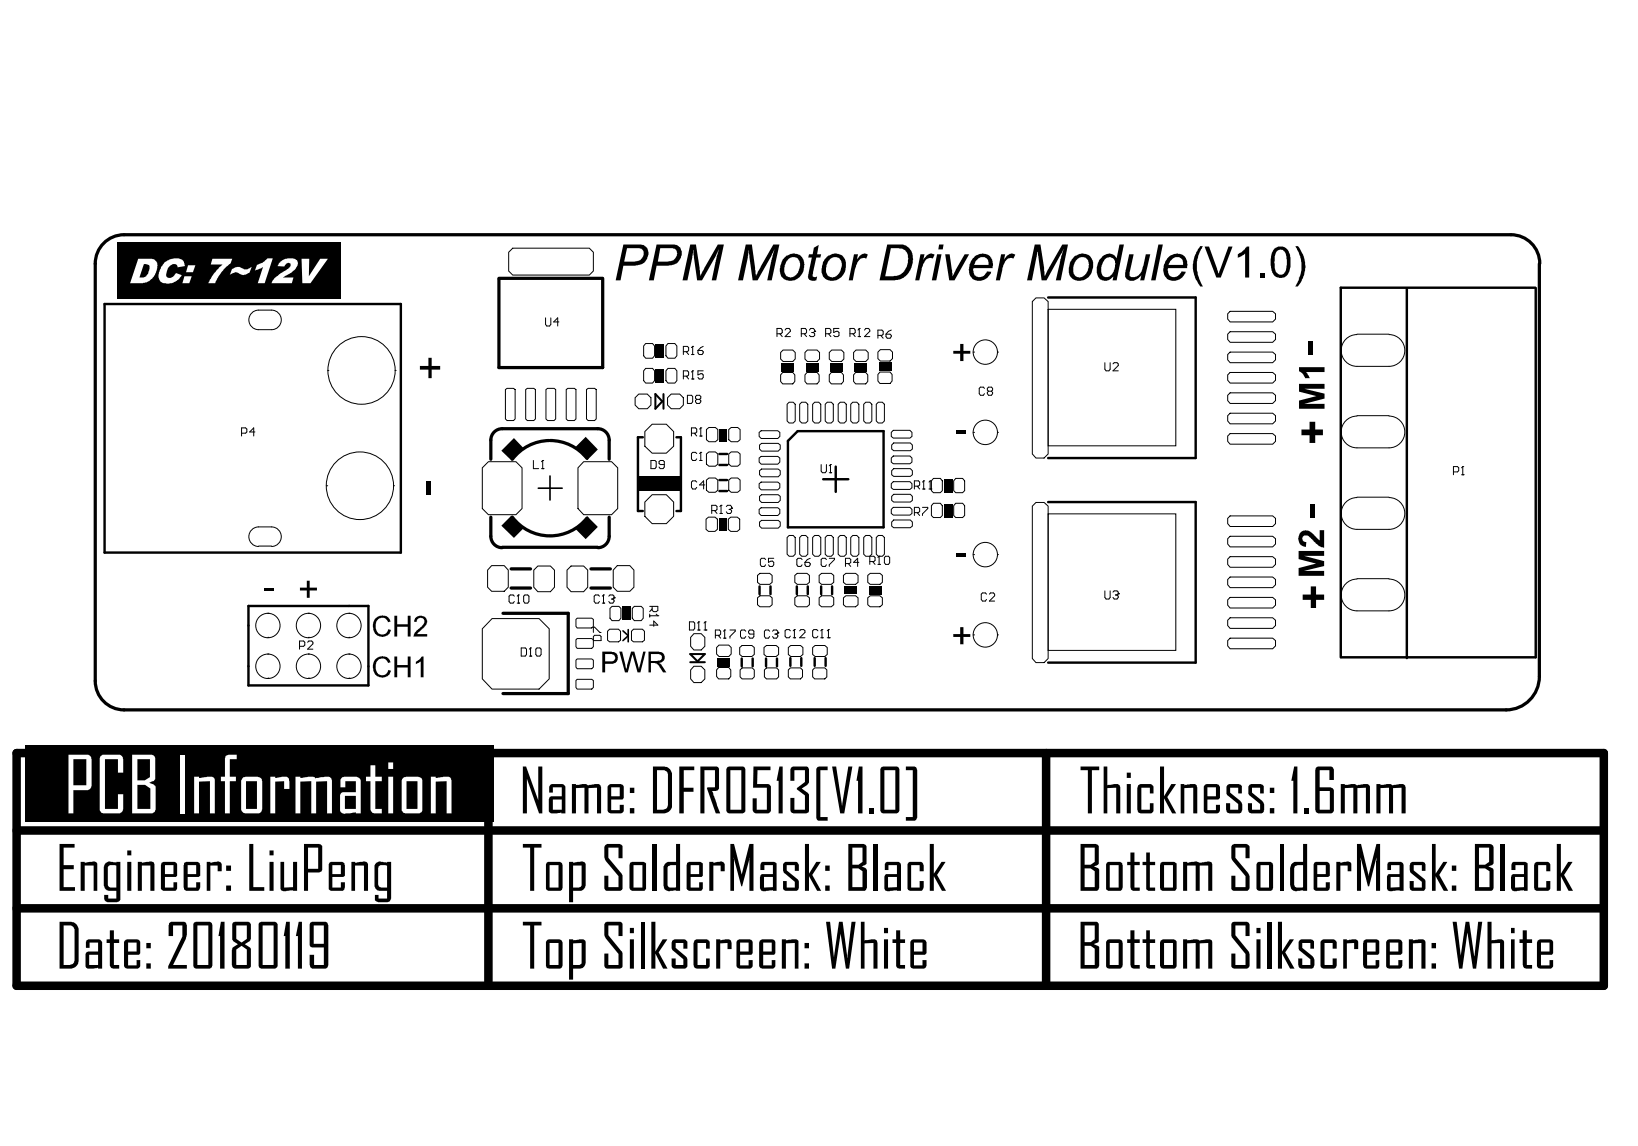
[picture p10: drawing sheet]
<svg xmlns="http://www.w3.org/2000/svg" width="289mm" height="202mm" viewBox="0 0 289 202" stroke-linecap="round" stroke-linejoin="round" font-family="sans-serif">
<path d="M2.9 132.8h280v41.1h-280zM86.1 132.8v41.1M184.5 132.8v41.1M2.9 146.5h280M2.9 160.2h280" fill="none" stroke="#000" stroke-width="1.5"/>
<g fill="#000">
<path d="M119.8 135.2h2.7v.7h-1.9v3h1.7v.8h-1.7v3.8h-.8zM146.8 135.2h.7l1.1 7.1 1-7.1h.7l-1.4 8.3h-.7zM190.6 135.2h3.3v.7h-1.3v7.6h-.7v-7.6h-1.3zM10.5 148.9h2.7v.6h-2v3.1h1.8v.7h-1.8v3.2h2v.6h-2.7zM14.2 152h.7v.2h.3l1.2-.2a.62 .62 0 0 1 .8 .6v4.5h-.7v-4.4h-1.6v4.4h-.7zM24.3 152h.7v.2l1.2-.2a.64 .64 0 0 1 .7 0 .64 .64 0 0 1 .3 .6v4.5h-.7v-4.4h-1.5v4.4h-.7zM36.5 152h.6v.2l1.1-.2a.61 .61 0 0 1 .6 0 .61 .61 0 0 1 .3 .6v1.1h-.7v-1h-1.3v4.4h-.6zM44 148.9h.7v7.6h1.9v.6h-2.6zM49.5 152h.6v4.6l1.6-.1v-4.5h.7v5.1h-.7v-.1l-1.2 .2a.7 .7 0 0 1-1-.6zM62 152h.6v.2l1.3-.2a.64 .64 0 0 1 .7 0 .64 .64 0 0 1 .3 .6v4.5h-.7v-4.4h-1.6v4.4h-.6zM92.2 148.9h3.3v.6h-1.3v7.6h-.7v-7.6h-1.3zM92.2 135.2h.6l2.1 6v-6h.8v8.3h-.6l-2.2-6.1v6.1h-.7z"/>
<path d="M100.9 138.3h.7v.2l1.8-.2a.5 .5 0 0 0 .7 .1l1.1-.1a.64 .64 0 0 1 .8 .6v4.6h-.7v-4.6l-1.5 .1v4.5h-.7v-4.6l-1.5 .1v4.5h-.7zM106.8 149l.3-.1h2.2l.5 .3v2.2h-.7v-1.9h-1.8v1.8l2.5 3.1v2.4l-.3 .3h-2.4a.5 .5 0 0 1-.5-.5v-2.1h.7v2h1.8v-2l-2.4-3-.1-2.1zM115.2 148.9h.7v8.2h-.7zM123.5 135.2h3l.3 .2v3.5a.93 .93 0 0 1-1.2 .6l1.4 4h-.7l-1.6-4.5 .1-.1h1.3v-3h-1.8v7.6h-.8zM125.1 152h.7v.2l1.1-.2a.61 .61 0 0 1 .6 0 .61 .61 0 0 1 .3 .6v1.1h-.7v-1h-1.3v4.4h-.7zM128.8 148.9h.7l1.3 5.6 1.4-5.6h.7v8.2h-.7l.1-5.9-1.4 5.1h-.1l-1.4-5.1 .1 5.9h-.7zM132.9 135.2h3v.7h-2.3l-.1 2.4h2l.5 .4v4.3l-.5 .5h-2.2l-.4-.2-.1-.3v-2.2h.7v2h1.8v-3.9h-2.5zM137.5 135.2h.6v8.3h-.8v-5.8h-.3zM138.4 152.1l1.9-.1a.61 .61 0 0 1 .6 .6v1h-.7v-1h-1.4v.9l2 1.8 .1 1.3a.52 .52 0 0 1-.6 .5h-1.6a.51 .51 0 0 1-.6-.5v-1.2h.7v1.2h1.4v-1.1l-2-1.7-.1-1.3zM139.7 135.3l2.6-.1 .4 .4v2.4l-.3 .4-1 .7 1.1 .7 .2 .4v2.9l-.4 .4h-2.4l-.3-.2-.2-.3v-2.3h.7v2.1h1.9v-2.5l-1.4-1.1v-.2l1.4-1.1v-2h-1.9v1.8h-.7v-2zM142 148.9h.7v5.2l1.3-2.1h.8l-1.5 2.3 1.5 2.8h-.7l-1.4-2.6v2.6h-.7zM144.2 135.3l1.8-.1v.7h-1.3v8.2h1.3v.7h-1.7l-.3-.5v-8.7z"/>
<path d="M151.5 135.2h.6v8.3h-.8v-5.8h-.2zM153.4 142.5h.7v1h-.7zM154.1 148.9h.8v8.2h-.8zM159.8 135.2h1.6l.2 .2 .2 .4v8.5l-.4 .5h-1.6v-.7h1.2v-8.2h-1.2zM160.3 152.1l2-.1a.61 .61 0 0 1 .6 .6v1.1h-.7v-1.1h-1.5v4h1.5v-1.2h.7v1.2a.61 .61 0 0 1-.6 .5h-1.7a.51 .51 0 0 1-.5-.5v-4.1zM164 148.9h.7v5.2l1.4-2.1h.7l-1.5 2.3 1.6 2.8h-.8l-1.4-2.6v2.6h-.7zM194.7 135.2h.6v3.3l.9-.1a.99 .99 0 0 1 1.4 .5v4.6h-.7v-4.6l-1.6 .1v4.5h-.6zM199.4 150.4h.7v1.6h.9v.6h-.9v4h.9v.5h-1a.61 .61 0 0 1-.6-.5v-4h-.6v-.6h.6zM200.8 138.5l.4-.2h1.8a.58 .58 0 0 1 .5 .6v1.1h-.7v-1.1h-1.5v3.9h1.5v-1.1h.7v1.1a.57 .57 0 0 1-.6 .7h-1.6a.61 .61 0 0 1-.7-.7v-3.9zM202.2 150.4h.6v1.6h1v.6h-1v4h1v.5h-1a.51 .51 0 0 1-.6-.5v-4h-.7v-.6h.7zM204.6 135.2h.7v5.3l1.3-2.2h.8l-1.5 2.3 1.6 2.9h-.7l-1.5-2.7v2.7h-.7zM208.3 138.3h.6v.2l.9-.1a.9 .9 0 0 1 1.4 .5v4.6h-.7v-4.6l-1.6 .1v4.5h-.6z"/>
<path d="M208.7 152h.7v.2h.3a2.07 2.07 0 0 1 1.8 0l1.3-.2a.64 .64 0 0 1 .7 0 .64 .64 0 0 1 .3 .6v4.5h-.7v-4.4h-1.5v4.4h-.7v-4.4h-1.5v4.4h-.7zM216.6 138.4l2-.1a.58 .58 0 0 1 .5 .6v1.1h-.7v-1.1h-1.4v.9l2 1.7 .1 .4v1a.61 .61 0 0 1-.6 .6h-1.6a.61 .61 0 0 1-.6-.7v-1.1h.7v1.1h1.4v-1l-1.9-1.5-.2-.3v-1.3zM217.3 149l.4-.1h2.2l.5 .4v2.1h-.7v-1.9h-1.8v1.8l2.3 2.7 .2 .5v2.2l-.3 .4h-2.5l-.4-.3v-2.3h.7v2h1.8v-2l-2.4-2.8-.1-.3v-2.1zM220.5 138.4l1.9-.1a.58 .58 0 0 1 .5 .6v1.1h-.6v-1.1h-1.5v.9l2 1.7 .2 .4v.9a.61 .61 0 0 1-.7 .7h-1.5a.61 .61 0 0 1-.7-.7v-1.1h.7v1.1h1.5v-1l-2.1-1.8v-1.3zM225.8 148.9h.6v8.2h-.6zM228.3 135.2h.5v8.3h-.7v-5.8h-.3zM230.1 142.5h.7v1h-.7zM235.7 152h.7v.2h.2a1.41 1.41 0 0 1 1.8 .1v1.4h-.7v-1h-1.3v4.4h-.7zM236.5 138.3h.7v.2l1.8-.2a.5 .5 0 0 0 .7 .1h.4a1.24 1.24 0 0 1 1.5 .3v4.8h-.7v-4.6l-1.5 .1v4.5h-.7v-4.6l-1.5 .1v4.5h-.7zM239.4 148.9h.7l1.3 5.6 1.4-5.6h.6v8.2h-.7l.1-5.9-1.3 5.1h-.2l-1.3-5.1 .1 5.9h-.7zM242.8 138.3h.7v.2l.8-.1a1.67 1.67 0 0 1 1.4 .1l1.4-.2a.71 .71 0 0 1 .8 .6v4.6h-.7v-4.6l-1.5 .1v4.5h-.7v-4.6l-1.5 .1v4.5h-.7zM248.9 152.1l2-.1a.51 .51 0 0 1 .5 .6v1h-.6v-1h-1.4v.9l2 1.7v1.4a.51 .51 0 0 1-.5 .5h-1.7a.48 .48 0 0 1-.5-.5v-1.2h.7v1.2h1.4v-1.1l-2.1-1.7v-1.2z"/>
<path d="M252.6 148.9h.6v5.2l1.4-2.1h.7l-1.4 2.3 1.5 2.8h-.7l-1.5-2.6v2.6h-.6zM264.7 148.9h.7v8.2h-.7zM270.9 152.1l1.9-.1a.61 .61 0 0 1 .7 .6v1.1h-.8v-1.1h-1.4v4h1.4v-1.2h.8v1.2a.52 .52 0 0 1-.7 .5h-1.7a.48 .48 0 0 1-.5-.5v-4.1zM274.6 148.9h.7v5.2l1.3-2.1h.8l-1.5 2.3 1.6 2.8h-.8l-1.4-2.6v2.6h-.7zM19.4 164.1h.7v1.6h.9v.6h-.9v3.9h.9v.7h-1a.61 .61 0 0 1-.6-.7v-3.9h-.6v-.6h.6zM30 162.7l2.5-.1 .4 .4v2.3l-2.4 4.9h2.5v.7h-3.3v-.5l2.5-5.2v-2h-1.7v1.9h-.8v-1.9zM39 162.6h.6v8.3h-.8v-5.8h-.3zM50.5 162.6h.6v8.3h-.8v-5.8h-.3zM52.7 162.6h.6v8.3h-.8v-5.8h-.3zM92.2 162.6h3.3v.6h-1.3v7.7h-.7v-7.7h-1.3zM106.8 162.7l2.7-.1 .3 .4v2.1h-.7v-1.9h-1.8v1.8l2.4 2.8 .1 .3v2.4l-.4 .4h-2.4l-.3-.2-.1-.3v-2.2h.7v2h1.8v-1.9l-2.3-2.8-.2-.5v-2zM113 162.6h.7v8.3h-.7z"/>
<path d="M114.9 162.6h.7v5.2l1.3-2.1h.8l-1.5 2.3 1.5 2.9h-.7l-1.4-2.7v2.7h-.7zM118.6 165.9l.4-.2h1.6a.76 .76 0 0 1 .7 .6v1h-.8v-1h-1.3v.9l1.9 1.6 .2 .3v1.1a.58 .58 0 0 1-.7 .7h-1.6a.58 .58 0 0 1-.5-.7v-1.1h.7v1.1h1.3v-1l-2-1.7v-1.2zM122.5 165.9l.3-.2h1.9a.58 .58 0 0 1 .5 .6v1h-.7v-1h-1.5v3.9h1.5v-1.1h.7v1.1a.57 .57 0 0 1-.6 .7h-1.6a.61 .61 0 0 1-.7-.7v-3.9zM126.3 165.7h.7v.2a2.33 2.33 0 0 1 1.8-.1l.2 .5v1.1h-.7v-1.1l-1.3 .1v4.5h-.7zM137.9 165.7h.7v.2l1.5-.2a.59 .59 0 0 1 .7 .6v4.6h-.6v-4.6l-1.6 .1v4.5h-.7zM145.7 162.6h.7l.7 6.5 .9-6.5h.6l.9 6.5 .7-6.5h.7l-1.1 8.3h-.6l-.9-6.7-1 6.7h-.5zM151.8 162.6h.7v3.3l.9-.1a.99 .99 0 0 1 1.4 .5v4.6h-.7v-4.6l-1.6 .1v4.5h-.7zM158.1 164.1h.7v1.6h.8v.6h-.8v3.9h.8v.7h-1a.58 .58 0 0 1-.5-.7v-3.9h-.7v-.6h.7zM199.4 164.1h.7v1.6h.9v.6h-.9v3.9h.9v.7h-1a.61 .61 0 0 1-.6-.7v-3.9h-.6v-.6h.6zM202.2 164.1h.6v1.6h1v.6h-1v3.9h1v.7h-1a.52 .52 0 0 1-.6-.7v-3.9h-.7v-.6h.7zM208.7 165.7h.7v.2l.1-.1a3.3 3.3 0 0 1 2 0l.2 .1 1.3-.2a.64 .64 0 0 1 .8 .6v4.6h-.7v-4.6l-1.5 .1v4.5h-.7v-4.6l-1.5 .1v4.5h-.7zM217.4 162.7l2.6-.1 .3 .1 .1 .3v2.1h-.7v-1.9h-1.8v1.8l2.4 3 .1 2.4-.4 .5h-2.4l-.4-.4v-2.3h.7v2h1.8v-1.9l-2.5-3.2v-2.1z"/>
<path d="M223.6 162.6h.7v8.3h-.7zM225.4 162.6h.7v5.2l1.4-2.1h.7l-1.5 2.3 1.6 2.9h-.7l-1.5-2.7v2.7h-.7zM229.3 165.8l2-.1a.58 .58 0 0 1 .5 .6v1h-.7v-1h-1.4v.9l2 1.6 .1 .5v1.1a.48 .48 0 0 1-.6 .5h-1.6a.61 .61 0 0 1-.6-.7v-1.1h.7v1.1h1.4v-1l-2-1.8v-1.3zM233.2 165.8l2-.1a.76 .76 0 0 1 .6 .6v1h-.7v-1h-1.5v3.9h1.5v-1.1h.7v1.1a.61 .61 0 0 1-.7 .7h-1.7a.58 .58 0 0 1-.5-.7v-4.1zM236.9 165.7h.7v.2l.1-.1a2.3 2.3 0 0 1 1.8 .1l.1 1.5h-.7v-1.1l-1.3 .1v4.5h-.7zM248.5 165.7h.7v.2a2.88 2.88 0 0 1 2-.1l.2 .3v4.8h-.7v-4.6l-1.5 .1v4.5h-.7zM256.2 162.6h.7l.8 6.5 .8-6.5h.7l.8 6.5 .7-6.5h.7l-1 8.3h-.6l-.9-6.7-1 6.7h-.5zM262.4 162.6h.7v3.3l.2-.1a2.52 2.52 0 0 1 1.9 .1l.1 5h-.7v-4.6l-1.5 .1v4.5h-.7zM268.6 164.1h.7v1.6h.9v.6h-.9v3.9h.9v.7h-1a.61 .61 0 0 1-.6-.7v-3.9h-.6v-.6h.6z"/>
<path d="M111.1 138.9h.8v1h-.8zM111.1 142.5h.8v1h-.8z"/>
<path d="M198.7 136.3h.8v.9h-.8zM198.7 138.3h.8v5.2h-.8z"/>
<path d="M224 138.9h.8v1h-.8zM224 142.5h.8v1h-.8z"/>
<path d="M18.7 152.2h.1a1.36 1.36 0 0 1 1.4-.1l.3 .1v-.2h.7v6.5a.61 .61 0 0 1-.5 .6h-1.7a.97 .97 0 0 1-.6-1.3h.7v.7h1.4v-1.4h-1.2a.99 .99 0 0 1-1-1v-3.2zM19.2 152.7l-.2 .3v3.1a.48 .48 0 0 0 .6 .5h.9v-3.9l-1.1-.1z"/>
<path d="M22.4 150h.8v.9h-.8zM22.4 152h.8v5.1h-.8z"/>
<path d="M28.5 152.2l.3-.2h1.9a.48 .48 0 0 1 .5 .6v1.9l-.2 .2h-1.9v1.9h1.5v-1h.6v1a.51 .51 0 0 1-.5 .5h-1.8a.48 .48 0 0 1-.5-.5v-4.1zM29.1 152.6v1.6h1.5v-1.6z"/>
<path d="M32.5 152.2l.3-.2h1.9a.61 .61 0 0 1 .6 .6v1.9l-.3 .2h-1.9v1.9h1.5v-1h.7v1a.61 .61 0 0 1-.6 .5h-1.7a.61 .61 0 0 1-.6-.5v-4zM33.1 152.6v1.6h1.5v-1.6z"/>
<path d="M39.9 152.7h.9v.9h-.9zM39.9 156.2h.9v.9h-.9z"/>
<path d="M47.5 150h.8v.9h-.8zM47.5 152h.8v5.1h-.8z"/>
<path d="M53.6 148.9h2.7l.5 .3v4.3l-.1 .3-.4 .1h-2v3.2h-.7zM54.3 149.5v3.7h1.8v-3.7z"/>
<path d="M58.2 152.1l2-.1a.61 .61 0 0 1 .6 .6v1.9l-.2 .2h-2v1.9h1.5v-1h.7v1a.48 .48 0 0 1-.6 .5h-1.6a.51 .51 0 0 1-.6-.5v-4.1zM58.6 152.6v1.6h1.5v-1.6z"/>
<path d="M66.4 152.2a1.65 1.65 0 0 1 1.5-.1l.4 .1v-.2h.7l-.1 6.6a.61 .61 0 0 1-.6 .5h-1.6a.68 .68 0 0 1-.6-1v-.3h.7v.7h1.5v-1.4h-1.2a.99 .99 0 0 1-1-1v-3.4zM66.8 152.8l-.1 3.2a.61 .61 0 0 0 .6 .6h1v-3.9l-1.2-.1z"/>
<path d="M96.5 152.1l2.1-.1a.61 .61 0 0 1 .6 .6v4a.52 .52 0 0 1-.6 .5h-1.7a.51 .51 0 0 1-.6-.5v-4.1zM96.9 152.6v4h1.6v-4z"/>
<path d="M97.2 138.4l2-.1a.58 .58 0 0 1 .5 .6v4.6h-.7v-.2h-.1a3.1 3.1 0 0 1-1.9 0l-.2-.2v-2.1a.48 .48 0 0 1 .6-.5h1.7v-1.6h-1.6v.9h-.6v-1.1zM97.5 141v1.8h1.6v-1.8z"/>
<path d="M100.4 152h.7v.2h.2a1.89 1.89 0 0 1 1.9 0l.1 4-.2 .5a.93 .93 0 0 1-.9 .4h-1.1v2h-.7zM101.1 152.7v3.9h.9a.51 .51 0 0 0 .6-.6v-3.3z"/>
<path d="M107.5 138.4l1.9-.1a.61 .61 0 0 1 .6 .6v1.8l-.2 .3h-2v1.9h1.5v-.9h.7v1a.58 .58 0 0 1-.6 .5h-1.7a.58 .58 0 0 1-.5-.7v-4.1zM107.8 138.9v1.6h1.5v-1.6z"/>
<path d="M111.2 152.2l.3-.2h1.9a.51 .51 0 0 1 .6 .6v4a.51 .51 0 0 1-.6 .5h-1.7a.61 .61 0 0 1-.7-.5v-4.1zM111.7 152.6v4h1.6v-4z"/>
<path d="M115.2 135.2h1.8a1.47 1.47 0 0 1 1.5 1.5v5.3a1.44 1.44 0 0 1-1.5 1.5h-1.8zM115.9 135.9v6.9h1.1l.3-.1a.66 .66 0 0 0 .5-.8v-5.4l-.2-.4-.4-.2z"/>
<path d="M119.2 148.9h.8v8.2h-.8a2.24 2.24 0 0 1-1.8-.1l-.2-.2-.2-.5v-3.5l.2-.3a.93 .93 0 0 1 .9-.5h1.1zM117.9 152.7l-.2 .3v3a.8 .8 0 0 0 1.2 .6l.3-.1v-3.9h-1z"/>
<path d="M121.3 152.2l.2-.2h2a.48 .48 0 0 1 .5 .6v1.9l-.2 .2h-2v1.9h1.5v-1h.7v1a.51 .51 0 0 1-.6 .5h-1.8a.48 .48 0 0 1-.5-.5v-4.1zM121.8 152.6v1.6h1.5v-1.6z"/>
<path d="M128.3 135.3l2.8-.1 .4 .4v7.5l-.5 .4h-2.5l-.2-.2-.2-.3v-7.4zM128.8 135.9v6.9h2v-6.9z"/>
<path d="M134.3 152.1l2.1-.1a.51 .51 0 0 1 .6 .6v4.5h-.7v-.1l-1.3 .2a.7 .7 0 0 1-1-.6v-1.8a.51 .51 0 0 1 .6-.6h1.7v-1.6h-1.5v.9h-.7v-1zM134.8 154.7v1.9l1.5-.1v-1.8z"/>
<path d="M145.6 152.7h.7v.9h-.7zM145.6 156.2h.7v.9h-.7z"/>
<path d="M149.6 148.9h2.8l.5 .4v3.1l-.9 .4 .8 .4 .1 .3v3.1a.5 .5 0 0 1-.6 .5h-2.7zM150.3 149.5v3h1.1l.7-.5v-2.5zM150.3 153.2v3.3h1.8v-2.8l-.7-.5z"/>
<path d="M155.5 135.3l2.7-.1 .2 .1 .2 .3v7.4l-.4 .5h-2.5l-.3-.2-.1-.3v-7.4zM156 135.9v6.9h1.9v-6.9z"/>
<path d="M156.3 152.1l2.2-.1 .4 .5v4.6h-.7v-.1l-1.3 .2a.67 .67 0 0 1-.9-.6v-1.8a.51 .51 0 0 1 .6-.6h1.6v-1.6h-1.5v.9h-.6v-1.1zM156.6 154.7v1.9l1.6-.1v-1.8z"/>
<path d="M190.6 148.9h2.7l.5 .3v3.2l-.3 .3-.5 .1 .7 .3 .2 .3v3.2l-.4 .5h-2.9zM191.3 149.5v3h1.1l.7-.5v-2.5zM191.3 153.2v3.3h1.8v-2.8l-.7-.5z"/>
<path d="M195.3 152.1l2.1-.1a.61 .61 0 0 1 .6 .6v4a.48 .48 0 0 1-.6 .5h-1.7a.51 .51 0 0 1-.6-.5v-4.1zM195.7 152.6v4h1.6v-4z"/>
<path d="M204.8 152.2l.2-.2h2a.48 .48 0 0 1 .5 .6v4a.51 .51 0 0 1-.5 .5h-1.9a.48 .48 0 0 1-.5-.5v-4.1zM205.3 152.6v4h1.6v-4z"/>
<path d="M212.6 138.4l1.9-.1a.61 .61 0 0 1 .7 .6v1.8l-.3 .3h-1.9v1.9h1.5v-.9h.7v1a.58 .58 0 0 1-.7 .5h-1.6a.52 .52 0 0 1-.6-.7v-4.1zM213 138.9v1.6h1.5v-1.6z"/>
<path d="M221.8 152.1l2.1-.1a.61 .61 0 0 1 .7 .6v4a.52 .52 0 0 1-.7 .5h-1.7a.51 .51 0 0 1-.6-.5v-4.1zM222.3 152.6v4h1.5v-4z"/>
<path d="M229.8 148.9h.8v8.2h-.9a2.07 2.07 0 0 1-1.9-.2l-.2-.8v-3.1a.99 .99 0 0 1 1.1-1h1.1zM228.5 152.7l-.2 .4v2.9a.85 .85 0 0 0 1.1 .6l.4-.1v-3.9h-1z"/>
<path d="M231.9 152.1l2-.1a.61 .61 0 0 1 .7 .6v1.9l-.3 .2h-2v1.9h1.6v-1h.7v1a.52 .52 0 0 1-.7 .5h-1.6a.51 .51 0 0 1-.6-.5v-4.1zM232.3 152.6v1.6h1.6v-1.6z"/>
<path d="M232.3 135.3l2.6-.1 .4 .5v1.9h-.8v-1.7h-1.7v3h1.9l.4 .1 .2 .4v3.6l-.4 .5h-2.4l-.4-.4-.1-7.3zM232.8 139.5v3.3h1.8v-3.3z"/>
<path d="M244.8 152.2l.3-.2h2l.5 .5v4.6h-.7v-.1l-1.3 .2a.67 .67 0 0 1-1-.6v-1.8a.5 .5 0 0 1 .5-.6h1.8v-1.6h-1.5v.9h-.7zM245.3 154.7v1.9l1.6-.1v-1.8z"/>
<path d="M256.1 152.7h.8v.9h-.8zM256.1 156.2h.8v.9h-.8z"/>
<path d="M260.2 148.9h2.7l.5 .3v3.1l-.2 .3-.7 .2 .7 .3 .2 .3v3.3l-.3 .4h-2.9zM260.9 149.5v3h1l.8-.5v-2.5zM260.9 153.2v3.3h1.8v-2.8l-.8-.5z"/>
<path d="M266.8 152.1l2.1-.1a.51 .51 0 0 1 .6 .6v4.5h-.7l-.1-.1-1.2 .2a.7 .7 0 0 1-1-.6v-1.8a.51 .51 0 0 1 .6-.6h1.7v-1.6h-1.5v.9h-.7v-1zM267.2 154.7v1.9l1.6-.1v-1.8z"/>
<path d="M10.5 162.6h1.9a1.47 1.47 0 0 1 1.5 1.5v5.3a1.47 1.47 0 0 1-1.5 1.5h-1.9zM11.2 163.2v7h1.2l.4-.1 .3-.4v-5.9a.77 .77 0 0 0-.9-.6z"/>
<path d="M15.2 165.9l.4-.2h1.9l.5 .5v4.7h-.7v-.2l-1.4 .2a.62 .62 0 0 1-.8-.6v-2a.48 .48 0 0 1 .6-.5h1.6v-1.5h-1.5v.9h-.6zM15.7 168.4v1.8h1.6v-1.8z"/>
<path d="M22.2 165.8l1.9-.1a.61 .61 0 0 1 .6 .6v1.8l-.2 .3h-1.9v1.9h1.5v-1h.6v1.1a.58 .58 0 0 1-.6 .5h-1.7a.58 .58 0 0 1-.5-.7v-4.1zM22.6 166.3v1.5h1.5v-1.5z"/>
<path d="M25.8 166.3h.8v1h-.8zM25.8 169.9h.8v1h-.8z"/>
<path d="M34.3 162.7l2.7-.1 .4 .3 .1 7.5-.5 .5h-2.5l-.3-.2-.1-.3v-7.4zM34.8 163.2v7h1.9v-7z"/>
<path d="M41.2 162.7l2.6-.1 .3 .1 .2 .3v2.6l-.3 .4-.8 .5 .8 .5 .3 .3v3.2l-.5 .4h-2.4l-.4-.4v-3.2l1-.8-.8-.5-.2-.2v-2.8zM41.7 163.2v2.4l.9 .7 .9-.7v-2.4zM41.7 167.5v2.7h1.8v-2.7l-.9-.7z"/>
<path d="M45.8 162.7l2.7-.1 .5 .4v7.4l-.5 .5h-2.5l-.3-.3-.1-7.6zM46.3 163.2v7h2v-7z"/>
<path d="M54.8 162.7l2.7-.1 .3 .4 .1 7.3-.3 .5-2.6 .1-.2-.3-.2-.4v-1.8h.8v1.8h1.7v-3.1h-2a.5 .5 0 0 1-.5-.6v-3.5zM55.3 163.2v3.3h1.8v-3.3z"/>
<path d="M96.6 165.8l2-.1a.61 .61 0 0 1 .6 .6v3.9a.61 .61 0 0 1-.6 .7h-1.7a.52 .52 0 0 1-.6-.7v-4.1zM96.9 166.3v3.9h1.6v-3.9z"/>
<path d="M100.4 165.7h.7v.2l.2-.1a2.52 2.52 0 0 1 1.9 .1v4.1a.98 .98 0 0 1-1 .9h-1.1v1.9h-.7zM101.1 166.4v3.8h.9a.51 .51 0 0 0 .6-.6v-3.3z"/>
<path d="M111.1 163.7h.7v.9h-.7zM111.1 165.7h.7v5.2h-.7z"/>
<path d="M130.2 165.8l1.9-.1a.61 .61 0 0 1 .7 .6v1.8l-.3 .3h-2v1.9h1.5v-1h.8v1.1a.58 .58 0 0 1-.7 .5h-1.7a.58 .58 0 0 1-.5-.7v-4.1zM130.5 166.3v1.5h1.5v-1.5z"/>
<path d="M134 165.9l.4-.2h1.9a.58 .58 0 0 1 .5 .6v1.8l-.2 .3h-2v1.9h1.5v-1h.7v1a.61 .61 0 0 1-.6 .6h-1.7a.61 .61 0 0 1-.6-.7v-3.9zM134.6 166.3v1.5h1.5v-1.5z"/>
<path d="M141.9 166.3h.8v1h-.8zM141.9 169.9h.8v1h-.8z"/>
<path d="M155.9 163.7h.7v.9h-.7zM155.9 165.7h.7v5.2h-.7z"/>
<path d="M160.9 165.8l1.9-.1a.61 .61 0 0 1 .6 .6v1.8l-.3 .3h-1.9v1.9h1.5v-1h.7v1.1a.58 .58 0 0 1-.6 .5h-1.7a.52 .52 0 0 1-.5-.7v-4.1zM161.2 166.3v1.5h1.5v-1.5z"/>
<path d="M190.6 162.6h2.9l.3 .4v3l-.1 .3-.7 .2 .8 .4 .1 .1v3.4l-.4 .5h-2.9zM191.3 163.2v3h1.1l.7-.5v-2.5zM191.3 166.8v3.4h1.8v-2.9l-.7-.5z"/>
<path d="M195.4 165.8l2-.1a.61 .61 0 0 1 .6 .6v3.9a.76 .76 0 0 1-.6 .7h-1.7a.52 .52 0 0 1-.6-.7v-4.1zM195.7 166.3v3.9h1.6v-3.9z"/>
<path d="M204.8 165.9l.3-.2h1.9a.58 .58 0 0 1 .5 .6v3.9a.61 .61 0 0 1-.5 .7h-1.7a.61 .61 0 0 1-.7-.7v-3.9zM205.3 166.3v3.9h1.6v-3.9z"/>
<path d="M221.6 163.7h.7v.9h-.7zM221.6 165.7h.7v5.2h-.7z"/>
<path d="M240.6 165.9l.3-.2h1.8a.52 .52 0 0 1 .6 .6v1.8l-.2 .3h-2v1.9h1.5v-1h.7v1.1a.48 .48 0 0 1-.6 .5h-1.6a.61 .61 0 0 1-.7-.7v-3.9zM241.1 166.3v1.5h1.5v-1.5z"/>
<path d="M244.8 165.8l1.9-.1a.61 .61 0 0 1 .7 .6v1.8l-.3 .3h-2v1.9h1.5v-1h.8v1.1a.58 .58 0 0 1-.7 .5h-1.6a.52 .52 0 0 1-.6-.7v-4.1zM245.1 166.3v1.5h1.5v-1.5z"/>
<path d="M252.5 166.3h.8v1h-.8zM252.5 169.9h.8v1h-.8z"/>
<path d="M266.5 163.7h.7v.9h-.7zM266.5 165.7h.7v5.2h-.7z"/>
<path d="M271.2 165.9l.4-.2h1.9a.58 .58 0 0 1 .5 .6v1.8l-.3 .3h-1.9v1.9h1.5v-1h.7v1a.61 .61 0 0 1-.6 .6h-1.7a.61 .61 0 0 1-.6-.7v-3.9zM271.8 166.3v1.5h1.5v-1.5z"/>
</g>
<path d="M4.4 131.5h82.7v13.5h-82.7z" fill-rule="evenodd" fill="#000"/>
<g fill="#fff">
<path d="M17.9 133.3l.2-.2h3.1l.5 .5v2.7h-.9v-2.4h-2.3v8.8h2.3v-2.6h.9v2.7l-.1 .3-.4 .4h-3l-.4-.2-.2-.4v-9.2z"/>
<path d="M31.7 133.1h.9v10.4h-.9z"/>
<path d="M34.2 137h.9v.2l1.9-.2a.71 .71 0 0 1 .9 .8v5.7h-.9v-5.7l-1.9 .1v5.6h-.9z"/>
<path d="M39.8 133.3l.5-.2h1.5v.8h-1.3v3.1h1.1v.8h-1.1v5.7h-.8v-5.7h-.7v-.8h.7v-3.2z"/>
<path d="M47.7 137h.8l.1 .2a3.3 3.3 0 0 1 2.2-.1l.2 .3v.4v1.4h-.9v-1.4l-1.6 .1v5.6h-.8z"/>
<path d="M52.1 137h.9v.2l1-.1a1.97 1.97 0 0 1 1.7 .2l1.6-.3a.96 .96 0 0 1 1.3 .7v5.8h-.9v-5.7l-1.9 .1v5.6h-.9v-5.7l-1.9 .1v5.6h-.9z"/>
<path d="M65.3 135h.9v2h1.1v.8h-1.1v4.9h1.1v.8h-1.2a.86 .86 0 0 1-.8-.8v-4.9h-.7v-.8h.7z"/>
<path d="M76 137h.9v.2h.1a4.2 4.2 0 0 1 2.4-.1l.2 .6v5.8h-.8v-5.7l-1.9 .1v5.6h-.9z"/>
<path d="M12.1 133.1h3.5l.3 .2 .3 .6-.1 5-.6 .5h-2.6v4.1h-.8zM12.9 133.9v4.6h2.3v-4.6z"/>
<path d="M23.3 133.1h3.5l.5 .4 .1 3.9-.2 .3-.9 .4 .8 .3 .4 .3v4.1l-.2 .4-.4 .3h-3.6zM24.2 133.9v3.8h1.3l1-.6v-3.2zM24.2 138.4v4.3h2.3v-3.6l-.9-.7z"/>
<path d="M43 137.1l2.5-.1a.86 .86 0 0 1 .8 .8v4.9a.74 .74 0 0 1-.8 .8h-2.2a.86 .86 0 0 1-.8-.8v-5zM43.4 137.8v4.9h1.9v-4.9z"/>
<path d="M60.4 137.1h2.6a.72 .72 0 0 1 .6 .7v5.7h-.8v-.2l-1.6 .2a.82 .82 0 0 1-1.2-.7v-2.3a.62 .62 0 0 1 .6-.8h2.2v-1.9h-1.9v1.1h-.8v-1.4zM60.8 140.4v2.3h2v-2.3z"/>
<path d="M68.5 134.5h.8v1.1h-.8zM68.5 137h.8v6.5h-.8z"/>
<path d="M71.3 137.1l2.5-.1a.74 .74 0 0 1 .7 .8v4.9a.65 .65 0 0 1-.7 .8h-2.2a.74 .74 0 0 1-.8-.8v-5zM71.7 137.8v4.9h1.9v-4.9z"/>
</g>
<g fill="none" stroke="#000" stroke-width=".18">
<path d="M44.4 55.2l.8-.4 2.7-.1a1.73 1.73 0 0 1 1.7 1.7 1.73 1.73 0 0 1-1.7 1.8h-2.3a1.73 1.73 0 0 1-1.6-1.1 1.73 1.73 0 0 1 .4-1.9zM90.4 43.8h13.5l.8 .7v3.3l-.8 .7h-13.5l-.7-.7v-3.3zM96.2 56.1v1.1l.2 .3h.5l.3-.3v-1.1M98.6 56.8h-.9l.7-.7v1.4M137.1 58.9h.7l.2-.2v-.5l-.2-.3h-.7v1.5M137.6 58.9l.4 .5M138.5 58.2l.2-.3h.5l.2 .5-.9 1h.9M141.3 58.9h.8l.2-.2v-.5l-.2-.3h-.8v1.5M141.8 58.9l.5 .5M142.8 58.2l.2-.3h.5l.2 .5M143.2 58.7h.3M143.5 58.7l.2 .2v.3l-.2 .2h-.5l-.2-.2"/>
<path d="M143.7 58.4h.1M143.7 58.4l-.2 .3M145.6 58.9h.7l.3-.2v-.5l-.3-.3h-.7v1.5M146.1 58.9l.5 .5M148 57.9h-.9v.8l.4-.3h.3l.2 .3v.5l-.2 .2h-.5l-.2-.2M154.9 59.2h.7l.2-.3v-.5l-.2-.2h-.7v1.5M155.4 59.2l.4 .5M156.3 58.9h.7l.2 .3v.2l-.2 .3h-.5l-.2-.3zM157.2 58.2l-.5 .2-.4 .5M182.7 52.5h1.5l.7 .7v26.9l-.7 .7h-1.5l-.6-.7v-26.9zM184.9 54.6h22.5v24h-22.5zM217 58.5h7.5l.5 .4v1l-.5 .5h-7.5l-.4-.5v-1z"/>
<path d="M217 54.9h7.5l.5 .4v1l-.5 .5h-7.5l-.4-.5v-1zM239.4 59a2.8 2.8 0 0 0-2.8 2.8 2.8 2.8 0 0 0 2.8 2.8h5.6a2.8 2.8 0 0 0 2.8-2.8 2.8 2.8 0 0 0-2.8-2.8M239.4 58.9h5.6M42.6 76.4h.7l.2-.2v-.5l-.2-.2h-.7v1.4M45 76.2h-1l.8-.7v1.4M57.8 65.3h.1M57.8 65.3a5.9 5.9 0 0 0 6 6 5.9 5.9 0 0 0 5.9-6M57.8 65.3a5.9 5.9 0 0 1 6-5.9 5.9 5.9 0 0 1 5.9 5.9M69.7 65.3h.1M89.2 68.7l.2-.2h1.2l.3 .2v5.2l-.3 .3h-1.2l-.2-.3zM92.7 68.7l.3-.2h1.2l.2 .2v5.2l-.2 .3h-1.2l-.3-.3zM96.3 68.7l.3-.2h1.1l.3 .2v5.2l-.3 .3h-1.1l-.3-.3z"/>
<path d="M99.9 68.7l.3-.2h1.1l.3 .2v5.2l-.3 .3h-1.1l-.3-.3zM103.4 68.7l.3-.2h1.2l.3 .2v5.2l-.3 .3h-1.2l-.3-.3zM112.7 69.5h1.5l.6 .7v1.2l-.6 .7h-1.5l-.7-.7v-1.2zM113.9 65h1.2l.4 .4v1.7l-.4 .5h-1.2l-.4-.5v-1.7zM113.9 60.6h1.2l.4 .4v1.8l-.4 .4h-1.2l-.4-.4v-1.8zM115 74.8h2.5l1.3 1.3v2.6l-1.3 1.2h-2.5l-1.3-1.2v-2.6zM117.8 65h1.2l.4 .4v1.7l-.4 .5h-1.2l-.3-.5v-1.7zM117.8 60.6h1.2l.4 .4v1.8l-.4 .4h-1.2l-.3-.4v-1.8zM118.4 69.5h1.5l.6 .7v1.2l-.6 .7h-1.5l-.7-.7v-1.2zM120.5 62h.8l.2-.2v-.5l-.2-.2h-.8v1.4M120.5 66.3h.8l.2-.2v-.5l-.2-.2h-.8v1.4M121 66.3l.5 .5"/>
<path d="M121 62l.5 .5M121.3 69.7h.7l.2 .2v1l-.2 .3h-.7zM122 76.4h.7l.2-.2v-.5l-.2-.2h-.7v1.4M122 66.8h.4M122 62.5h.4M122.2 65.4h.1M122.2 61.1h.1M122.2 61.1v1.4M122.2 65.4v1.4M122.2 65.4l-.2 .2M122.2 61.1l-.2 .2M122.5 76.4l.4 .5"/>
<path d="M122.9 70.4l-.2-.2v-.3l.2-.2h.5l.2 .2v.3l-.2 .2M122.9 70.4l-.2 .3 .2 .5h.5l.2-.3v-.2l-.2-.3M122.9 70.4h.5M123.1 61.8h.7l.2 .2v.2l-.2 .3h-.5l-.2-.3zM123.4 76.9h.4M123.6 75.5h.1M123.6 79.8h.1M123.6 75.5l-.2 .2M123.6 75.5v1.4M123.6 79.8v1.4M123.6 79.8l-.2 .2M124 65.4h-.9v.7l.5-.2h.2l.2 .2v.5l-.2 .2h-.5l-.2-.2"/>
<path d="M124 61.1l-.4 .2-.5 .5M124.6 75.8l.4-.4h1.2l.4 .4v1.8l-.4 .3h-1.2l-.4-.3zM128.5 75.8l.5-.4h1.1l.4 .4v1.8l-.4 .3h-1.1l-.5-.3zM133.9 76.3l.4-.3h2.9l.4 .3v.7l-.4 .3h-2.9l-.4-.3zM134 78.5l.3-.3h3l.3 .3v.7l-.3 .4h-3l-.3-.4zM138.1 65.7h1.7l.4 .4v1.2l-.4 .4h-1.7l-.4-.4v-1.2zM138.1 61.7h1.7l.5 .5v1.1l-.5 .5h-1.7l-.4-.5v-1.1zM139.2 70.9h.7l.4 .4v3l-.4 .3h-.7l-.4-.3v-3zM141.4 70.9h.7l.4 .4v3l-.4 .3h-.7l-.3-.3v-3zM142.3 65.7h1.8l.4 .4v1.2l-.4 .4h-1.8l-.3-.4v-1.2zM142.4 61.7h1.7l.5 .5v1.1l-.5 .5h-1.7l-.4-.5v-1.1zM143.7 70.9h.7l.4 .4v3l-.4 .3h-.7l-.4-.3v-3z"/>
<path d="M145.9 70.9h.7l.4 .4v3l-.4 .3h-.7l-.3-.3v-3zM146.6 65.7h1.8l.4 .4v1.2l-.4 .4h-1.8l-.3-.4v-1.2zM146.7 61.7h1.7l.4 .5v1.1l-.4 .5h-1.7l-.4-.5v-1.1zM148.2 70.9h.7l.4 .4v3l-.4 .3h-.7l-.4-.3v-3zM150.4 70.9h.7l.4 .4v3l-.4 .3h-.7l-.3-.3v-3zM150.9 65.7h1.8l.4 .4v1.2l-.4 .4h-1.8l-.3-.4v-1.2zM151 61.7h1.7l.4 .5v1.1l-.4 .5h-1.7l-.4-.5v-1.1zM152.7 70.9h.7l.4 .4v3l-.4 .3h-.7l-.3-.3v-3zM154.9 70.9h.7l.4 .4v3l-.4 .3h-.7l-.3-.3v-3zM155.2 65.6h1.8l.4 .5v1.1l-.4 .4h-1.8l-.3-.4v-1.1zM155.3 61.7h1.7l.4 .4v1.2l-.4 .4h-1.7l-.4-.4v-1.2zM157.6 75.9h2.9l.4 .4v.7l-.4 .3h-2.9l-.4-.3v-.7z"/>
<path d="M157.6 78.1h3l.3 .4v.7l-.3 .3h-3l-.3-.3v-.7zM171.7 76.3h.1M171.7 62.1h.1M173.7 68.5l-.3-.2h-.5l-.2 .2v.9l.2 .3h.5l.3-.3M174.4 69l-.2 .2 .2 .5h.5l.2-.3v-.2l-.2-.2M174.4 69l-.2-.2v-.3l.2-.2h.5l.2 .2v.3l-.2 .2M174.4 69h.5M175.9 76.3h.1M175.9 62.1h.1M194.9 64v1.1l.2 .3h.5l.2-.3v-1.1M196.3 64.2l.2-.2h.5l.2 .2v.3l-.9 .9h.9M217 76.5h7.5l.5 .4v.9l-.5 .6h-7.5l-.4-.6v-.9z"/>
<path d="M217 72.9h7.5l.5 .4v1l-.5 .5h-7.5l-.4-.5v-1zM217 65.7h7.5l.5 .4v1l-.5 .5h-7.5l-.4-.5v-1zM217 69.3h7.5l.5 .4v1l-.5 .5h-7.5l-.4-.5v-1zM217 62.1h7.5l.5 .4v1l-.5 .5h-7.5l-.4-.5v-1zM239.4 73.4a2.8 2.8 0 0 0-2.8 2.8 2.8 2.8 0 0 0 2.8 2.8h5.6a2.8 2.8 0 0 0 2.8-2.8 2.8 2.8 0 0 0-2.8-2.8M239.4 73.3h5.6M45.6 96.4a1.73 1.73 0 0 1-1.7-1.7 1.73 1.73 0 0 1 1.7-1.8h2.3a1.73 1.73 0 0 1 1.7 1.8 1.73 1.73 0 0 1-1.7 1.7M45.6 96.3h2.3M57.6 85.7h.1M69.4 85.7h.1M86.1 81.4h4.9l1.1 1.1v7.2l-1.1 1.1h-4.9l-1-1.1v-7.2zM86.7 99.8h2.2l.8 .8v3l-.8 .7h-2.2l-.7-.7v-3z"/>
<path d="M94.1 81.2v1.5h.9M94.9 99.8h2.2l.7 .8v3l-.7 .8h-2.2l-.7-.8v-3zM95.5 82.7h.4M95.7 81.2h.1M95.7 81.2v1.5M95.7 81.2l-.2 .2M100.7 99.8h2.2l.8 .8v3l-.8 .8h-2.2l-.7-.8v-3zM102.9 81.4h5l1.1 1.1v7.2l-1.1 1.1h-5l-1-1.1v-7.2zM108.9 99.8h2.2l.7 .8v3l-.7 .7h-2.2l-.7-.7v-3zM114.8 81.2h.7l.2 .2v1l-.2 .3h-.7zM115 87.3h2.5l1.3 1.3v2.5l-1.3 1.3h-2.5l-1.3-1.3v-2.5zM117.2 81.9h-.7l-.3-.2v-.3l.3-.2h.5l.2 .2v1l-.2 .3h-.5l-.3-.3"/>
<path d="M122.9 85l-.2-.2h-.5l-.2 .2v1l.2 .3h.5l.2-.3M122.9 80l-.2-.2h-.5l-.2 .2v.9l.2 .3h.5l.2-.3M123.4 81.2h.4M124.3 85.5h-.9l.7-.7v1.5M124.5 91.6l.5-.4h1.1l.4 .4v1.8l-.4 .3h-1.1l-.5-.3zM124.6 84.7l.4-.4h1.2l.4 .4v1.8l-.4 .3h-1.2l-.4-.3zM124.6 80.1l.4-.4h1.2l.4 .4v1.8l-.4 .3h-1.2l-.4-.3zM125.5 90.1h.8l.2-.2v-.6l-.2-.2h-.8v1.5M126 90.1l.5 .5M127 90.6h.4M127.2 89.1h.1M127.2 89.1l-.2 .2"/>
<path d="M127.2 89.1v1.5M128.1 89.3l.2-.2h.5l.2 .2v.3M128.5 91.6l.4-.4h1.1l.5 .4v1.8l-.5 .3h-1.1l-.4-.3zM128.5 84.7l.5-.4h1.1l.4 .4v1.8l-.4 .3h-1.1l-.5-.3zM128.5 80.1l.5-.4h1.1l.4 .4v1.8l-.4 .3h-1.1l-.5-.3zM128.6 89.9h.2M128.8 89.9l.2 .2-.2 .5h-.5l-.2-.3M129 89.6h.1M129 89.6l-.2 .3M133.9 89.9l.4-.3h2.9l.4 .3v.7l-.4 .3h-2.9l-.4-.3zM133.9 85.3l.4-.3h2.9l.4 .3v.7l-.4 .4h-2.9l-.4-.4zM133.9 80.8l.4-.3h2.9l.4 .3v.7l-.4 .4h-2.9l-.4-.4z"/>
<path d="M134 87.6l.3-.3h3l.3 .3v.7l-.3 .3h-3l-.3-.3zM134 83l.3-.3h3l.3 .3v.7l-.3 .4h-3l-.3-.4zM134 92.1l.3-.3h3l.3 .3v.7l-.3 .4h-3l-.3-.4zM135 98.7l-.2-.2h-.5l-.2 .2v.9l.2 .3h.5l.2-.3M136.5 98.5h-1v.7l.5-.2h.3l.2 .2v.4l-.2 .3h-.5l-.3-.3M139.2 94.5h.7l.4 .3v3l-.4 .3h-.7l-.4-.3v-3zM141.4 94.5h.7l.4 .3v3l-.4 .3h-.7l-.3-.3v-3zM141.5 98.7l-.2-.2h-.5l-.2 .2v.9l.2 .3h.5l.2-.3M142 99.2h.7l.2 .2v.2l-.2 .3h-.5l-.2-.3zM142.9 98.5l-.5 .2-.4 .5M143.7 94.5h.7l.4 .3v3l-.4 .3h-.7l-.4-.3v-3zM144.8 81.9v1.2l.3 .3h.5l.2-.3v-1.2"/>
<path d="M145.8 98.7l-.2-.2h-.5l-.3 .2v.9l.3 .3h.5l.2-.3M145.9 94.5h.7l.4 .3v3l-.4 .3h-.7l-.3-.3v-3zM146.3 98.5h.9v.2l-.9 .9v.3M146.3 83.4h.4M146.5 81.9h.1M146.5 81.9v1.5M146.5 81.9l-.2 .3M148.2 94.5h.7l.4 .3v3l-.4 .3h-.7l-.4-.3v-3zM149.1 99.4h.7l.3-.2v-.5l-.3-.2h-.7v1.4M149.6 99.4l.5 .5M150.4 94.5h.7l.4 .3v3l-.4 .3h-.7l-.3-.3v-3zM151.5 99.2h-.9l.7-.7v1.4"/>
<path d="M152.7 94.5h.7l.4 .3v3l-.4 .3h-.7l-.3-.3v-3zM153.4 99.1h.7l.3-.3v-.5l-.3-.2h-.7v1.5M153.9 99.1l.5 .5M154.9 99.6h.4M154.9 94.5h.7l.4 .3v3l-.4 .3h-.7l-.3-.3v-3zM155.1 98.1h.1M155.1 98.1l-.2 .2M155.1 98.1v1.5M156.2 98.1h.5l.2 .2v1l-.2 .3h-.5l-.2-.3v-1zM157.6 89.5h2.9l.4 .4v.7l-.4 .3h-2.9l-.4-.3v-.7zM157.6 85h2.9l.4 .3v.7l-.4 .3h-2.9l-.4-.3v-.7zM157.6 80.4h2.9l.4 .4v.7l-.4 .3h-2.9l-.4-.3v-.7z"/>
<path d="M157.6 87.2h3l.3 .4v.7l-.3 .3h-3l-.3-.3v-.7zM157.6 82.7h3l.3 .3v.7l-.3 .3h-3l-.3-.3v-.7zM157.6 91.7h3l.3 .4v.7l-.3 .3h-3l-.3-.3v-.7zM161.3 85.8h.7l.2-.3v-.5l-.2-.2h-.7v1.5M161.3 90.4h.7l.2-.2v-.5l-.2-.2h-.7v1.4M161.8 90.4l.4 .5M161.8 85.8l.4 .5M162.7 86.3h.4M162.7 89.5h.9v.2l-.9 .9v.3M162.9 84.8h.1M162.9 84.8l-.2 .2M162.9 84.8v1.5"/>
<path d="M163.9 86.3h.5M164.1 84.8h.1M164.1 84.8v1.5M164.1 84.8l-.2 .2M164.6 88.8h1.3l.3 .4v1.7l-.3 .4h-1.3l-.3-.4v-1.7zM164.6 84.4h1.3l.3 .4v1.7l-.3 .4h-1.3l-.3-.4v-1.7zM168.6 88.8h1.2l.4 .4v1.7l-.4 .4h-1.2l-.4-.4v-1.7zM168.6 84.4h1.2l.4 .4v1.7l-.4 .4h-1.2l-.4-.4v-1.7zM171.7 97.8h.1M175.9 97.8h.1M182.7 88.6h1.5l.7 .7v26.9l-.7 .7h-1.5l-.6-.7v-26.9zM184.9 90.6h22.5v24.1h-22.5z"/>
<path d="M217 94.6h7.5l.5 .4v1l-.5 .5h-7.5l-.4-.5v-1zM217 91h7.5l.5 .4v1l-.5 .5h-7.5l-.4-.5v-1zM217 98.2h7.5l.5 .4v1l-.5 .5h-7.5l-.4-.5v-1zM239.4 87.8a2.8 2.8 0 0 0-2.8 2.8 2.8 2.8 0 0 0 2.8 2.8h5.6a2.8 2.8 0 0 0 2.8-2.8 2.8 2.8 0 0 0-2.8-2.8M239.4 87.7h5.6M256.4 83.2h.7l.2-.2v-.5l-.2-.2h-.7v1.4M257.8 83.7h.4M258 82.3h.1M258 82.3l-.2 .2M258 82.3v1.4M47.3 112.4h.1M47.3 108.2h.1"/>
<path d="M47.3 119.6h.1M47.3 115.4h.1M52.8 114h.7l.3-.2v-.5l-.3-.2h-.7v1.4M54.3 113.3l.2-.2h.5l.2 .2v.3l-.9 .9h.9M54.4 112.4h.1M54.4 108.2h.1M54.4 119.6h.1M54.4 115.4h.1M61.6 112.4h.1M61.6 108.2h.1M61.6 119.6h.1M61.6 115.4h.1"/>
<path d="M86.8 109.1h8.3l1.8 1.8v8.9l-1.8 1.7h-8.3l-1.7-1.7v-8.9zM90.7 105.2l-.2-.3h-.5l-.2 .3v.9l.2 .3h.5l.2-.3M91.2 106.4h.5M91.4 104.9h.1M91.4 104.9v1.5M91.4 104.9l-.2 .3M91.9 114.3h.8l.2 .2v.9l-.2 .3h-.8zM92.6 104.9h.5l.2 .3v.9l-.2 .3h-.5l-.2-.3v-.9zM93.4 115.7h.4M93.6 114.3h.1M93.6 114.3v1.4M93.6 114.3l-.2 .2"/>
<path d="M94.7 114.3h.5l.2 .2v.9l-.2 .3h-.5l-.2-.3v-.9zM101.8 116.2h2.6l.3 .2v1.3l-.3 .3h-2.6l-.2-.3v-1.3zM101.8 112.6h2.6l.3 .3v1.2l-.3 .3h-2.6l-.2-.3v-1.2zM101.8 119.8h2.6l.3 .2v1.3l-.3 .2h-2.6l-.2-.2v-1.3zM101.8 109h2.6l.3 .3v1.2l-.3 .3h-2.6l-.2-.3v-1.2zM104.7 111.6v-1h.2l.9 1h.2M104.9 112.1h.9l.2 .2v.7h-1.3v-.7zM105.7 105.2l-.2-.3h-.5l-.2 .3v.9l.2 .3h.5l.2-.3M106.2 106.4h.5M106.5 104.9h.1M106.5 104.9v1.5M106.5 104.9l-.3 .3"/>
<path d="M107.4 105.2l.2-.3h.5l.2 .3v.2M107.5 111h1.6l.4 .3v1.6l-.4 .3h-1.6l-.3-.3v-1.6zM107.9 105.7h.2M108 107h1.2l.3 .3v1.7l-.3 .5h-1.2l-.4-.5v-1.7zM108.1 105.7l.2 .2-.2 .5h-.5l-.2-.3M108.3 105.4h.1M108.3 105.4l-.2 .3M111.7 111h1.6l.4 .3v1.6l-.4 .3h-1.6l-.3-.3v-1.6zM111.9 107h1.2l.4 .3v1.7l-.4 .5h-1.2l-.4-.5v-1.7zM114.6 107h1.4v.7l-.3 .2h-.4l-.3-.2v-.7M114.6 108.3v.5M114.6 108.6h1.4"/>
<path d="M114.6 110.3h1.4l-.7-.8v1M115 107.4l-.4 .5M115.7 108.3l.3 .3M116 108.6h.1M121.6 109.7h.7l.2 .2v.9l-.2 .3h-.7zM122.4 117.5h1.3l.6 .7v1.6l-.6 .6h-1.3l-.6-.6v-1.6zM122.4 111.8h1.3l.6 .6v1.6l-.6 .6h-1.3l-.6-.6v-1.6zM123 111.1h.5M123.3 109.7h.1M123.3 109.7l-.3 .2M123.3 109.7v1.4M124.2 111.1h.5"/>
<path d="M124.4 109.7h.1M124.4 109.7v1.4M124.4 109.7l-.2 .2M126.2 112.1h.7l.2-.3v-.5l-.2-.2h-.7v1.5M126.7 112.1l.4 .5M126.8 117.7h1.7l.4 .5v1.1l-.4 .5h-1.7l-.4-.5v-1.1zM126.8 113.8h1.7l.5 .4v1.2l-.5 .4h-1.7l-.4-.4v-1.2zM127.6 112.6h.4M127.8 111.1h.1M127.8 111.1l-.2 .2M127.8 111.1v1.5M128.8 111.1h.9v.2l-.9 1v.3"/>
<path d="M130.5 114.2l.4-.3h1.7l.4 .3v1.2l-.4 .4h-1.7l-.4-.4zM130.9 117.8h1.8l.3 .4v1.2l-.3 .4h-1.8l-.4-.4v-1.2zM131.5 111.3l-.2-.2h-.5l-.2 .2v1l.2 .3h.5l.2-.3M133 111.8h-.7l-.3-.2v-.3l.3-.2h.5l.2 .2v1l-.2 .3h-.5l-.3-.3M133.6 105.4l.4-.3h1.8l.4 .3v1.3l-.4 .3h-1.8l-.4-.3zM133.6 101.5l.4-.4h1.8l.4 .4v1.2l-.4 .4h-1.8l-.4-.4zM134.8 114.2l.4-.3h1.7l.4 .3v1.2l-.4 .4h-1.7l-.4-.4zM135.2 117.8h1.8l.3 .4v1.2l-.3 .4h-1.8l-.4-.4v-1.2zM135.8 111.3l-.3-.2h-.5l-.2 .2v1l.2 .3h.5l.3-.3M136.3 111.3l.2-.2h.5l.2 .2v.3M136.7 111.8h.3M137 111.8l.2 .3-.2 .5h-.5l-.2-.3"/>
<path d="M137.2 111.6h.1M137.2 111.6l-.2 .2M139.1 114.2l.4-.3h1.7l.4 .3v1.2l-.4 .4h-1.7l-.4-.4zM139.4 117.8h1.8l.4 .4v1.2l-.4 .4h-1.8l-.3-.4v-1.2zM139.4 111.3l-.2-.2h-.5l-.2 .2v.9l.2 .3h.5l.2-.3M139.9 112.5h.4M140.1 111.1h.1M140.1 111.1v1.4M140.1 111.1l-.2 .2M140.2 105.4l.4-.3h1.7l.5 .3v1.3l-.5 .3h-1.7l-.4-.3zM140.2 101.5l.4-.4h1.7l.5 .4v1.2l-.5 .4h-1.7l-.4-.4zM141.1 111.3l.2-.2h.5l.2 .2v.3l-.9 .9h.9"/>
<path d="M143.3 114.2l.5-.3h1.7l.4 .3v1.2l-.4 .4h-1.7l-.5-.4zM143.7 117.8h1.8l.3 .4v1.2l-.3 .4h-1.8l-.4-.4v-1.2zM144.3 111.3l-.2-.2h-.5l-.3 .2v.9l.3 .3h.5l.2-.3M144.5 105.4l.4-.3h1.7l.5 .3v1.3l-.5 .3h-1.7l-.4-.3zM144.5 101.5l.4-.4h1.7l.5 .4v1.2l-.5 .4h-1.7l-.4-.4zM144.8 112.5h.4M145 111.1h.1M145 111.1v1.4M145 111.1l-.2 .2M145.9 112.5h.5M146.1 111.1h.1M146.1 111.1v1.4"/>
<path d="M146.1 111.1l-.2 .2M148.8 105.4l.4-.3h1.7l.4 .3v1.3l-.4 .3h-1.7l-.4-.3zM148.8 101.5l.4-.4h1.7l.4 .4v1.2l-.4 .4h-1.7l-.4-.4zM153.1 105.4l.4-.3h1.7l.4 .3v1.3l-.4 .3h-1.7l-.4-.3zM153.1 101.5l.4-.4h1.7l.4 .4v1.2l-.4 .4h-1.7l-.4-.4zM171.7 112h.1M174 104.8l-.2-.2h-.5l-.2 .2v.9l.2 .3h.5l.2-.3M174.5 104.8l.2-.2h.5l.2 .2v.3l-.9 .9h.9M175.9 112h.1M194.9 104.2v1.2l.2 .3h.5l.2-.3v-1.2M196.3 104.4l.2-.2h.5l.2 .2v.3M196.7 104.9h.3"/>
<path d="M197 104.9l.2 .3-.2 .5h-.5l-.2-.3M197.2 104.7h.1M197.2 104.7l-.2 .2M217 112.6h7.5l.5 .4v.9l-.5 .5h-7.5l-.4-.5v-.9zM217 105.4h7.5l.5 .4v.9l-.5 .5h-7.5l-.4-.5v-.9zM217 101.8h7.5l.5 .4v.9l-.5 .6h-7.5l-.4-.6v-.9zM217 109h7.5l.5 .4v.9l-.5 .5h-7.5l-.4-.5v-.9zM239.4 102.1a2.8 2.8 0 0 0-2.8 2.8 2.8 2.8 0 0 0 2.8 2.8h5.6a2.8 2.8 0 0 0 2.8-2.8 2.8 2.8 0 0 0-2.8-2.8M239.4 102.1h5.6"/>
<circle cx="173.8" cy="76.3" r="2.15"/>
<circle cx="173.8" cy="62.1" r="2.15"/>
<circle cx="63.5" cy="85.7" r="5.9"/>
<circle cx="173.8" cy="97.8" r="2.15"/>
<circle cx="47.3" cy="110.3" r="2.15"/>
<circle cx="47.3" cy="117.5" r="2.15"/>
<circle cx="54.4" cy="110.3" r="2.15"/>
<circle cx="54.4" cy="117.5" r="2.15"/>
<circle cx="61.6" cy="117.5" r="2.15"/>
<circle cx="61.6" cy="110.3" r="2.15"/>
<circle cx="173.8" cy="112" r="2.15"/>
</g>
<g fill="none" stroke="#000" stroke-width=".57">
<path d="M88 49.2v15.6h18.3v-15.6M88 49.1h18.3M271.5 46.5v72.8a5.9 5.9 0 0 1-5.8 5.9h-243.8a5.1 5.1 0 0 1-5.1-5.1v-73.6a5.1 5.1 0 0 1 5.1-5.1h244.6a5.1 5.1 0 0 1 5.1 5.1M86.6 77.6v3.4M88.6 75.6h16.9M107.5 77.6v3.4M86.6 91.2v3.4M88.6 96.5h16.9M107.5 91.2v3.4M88.7 108.2h11.5v14.1h-11.5M90.2 100.3h3.4M90.2 103.7h3.4"/>
<path d="M104.2 100.3h3.5M104.2 103.7h3.5"/>
</g>
<g fill="none" stroke="#000" stroke-width=".43">
<path d="M18.4 53.6h52.3v43.9h-52.3zM184.9 52.5h26v28.3h-26M248.1 51v65.1M270.8 50.7h-34.3v65.2M270.9 50.8v65.1h-34.3M113.4 77.1h-.9v13h.9M119.3 77.1h.8v13h-.8M140.7 76.1h15.2v16.9h-16.9v-15.2zM126.9 84.7h1.4M126.9 82h1.4M126.9 80.1h1.4M126.9 86.6h1.4"/>
<path d="M145.2 84.5h4.4M147.4 82.3v4.5M184.9 88.6h26v28.3h-26M43.8 106.9h21.2v14h-21.2zM130.8 116.2v1.3M132.8 116.2v1.3M134 103.4v1.4M135.1 116.2v1.3M135.9 103.4v1.4M137.1 116.2v1.3M139.4 116.1v1.4M140.6 103.4v1.4"/>
<path d="M141.3 116.1v1.4M142.5 103.4v1.4M143.7 116.1v1.4M144.8 103.4v1.4M145.6 116.1v1.4M146.8 103.4v1.4"/>
</g>
<path d="M94.9 86.1h4.3M97 84v4.2M109.9 111.3l.9 .8-.9 .9M110.8 111.1v2.1" fill="none" stroke="#000" stroke-width=".29"/>
<path d="M115.6 69.5l1.2 1.3-1.2 1.3zM117 69.5v2.6M121.8 115.4h2.5l-1.3 1.3zM121.8 116.8h2.5" fill="none" stroke="#000" stroke-width=".36"/>
<g fill="#000">
<path d="M20.7 42.8h39.4v9.9h-39.4z" fill-rule="evenodd"/>
<path d="M90.7 77.3l1.6 1.7-2.1 2.2-1.8-1.7z" fill-rule="evenodd"/>
<path d="M103.3 77.1l2.2 2.2-1.9 1.9-2.2-2.3z" fill-rule="evenodd"/>
<path d="M115.7 65.1h1.4v2.3h-1.4z" fill-rule="evenodd"/>
<path d="M115.7 60.7h1.4v2.3h-1.4z" fill-rule="evenodd"/>
<path d="M126.9 75.6h1.4v2.2h-1.4z" fill-rule="evenodd"/>
<path d="M137.8 64h2.3v1.5h-2.3z" fill-rule="evenodd"/>
<path d="M142.1 64h2.3v1.5h-2.3z" fill-rule="evenodd"/>
<path d="M146.4 64h2.3v1.5h-2.3z" fill-rule="evenodd"/>
<path d="M150.7 64h2.3v1.5h-2.3z" fill-rule="evenodd"/>
<path d="M155 64h2.3v1.4h-2.3z" fill-rule="evenodd"/>
<path d="M90.2 91l2.1 2.2-1.6 1.7-2.3-2.2z" fill-rule="evenodd"/>
<path d="M103.6 91.1l1.9 1.8-2.2 2.2-1.9-1.9z" fill-rule="evenodd"/>
<path d="M112.4 84h7.8v2.5h-7.8z" fill-rule="evenodd"/>
<path d="M126.8 91.4h1.4v2.2h-1.4z" fill-rule="evenodd"/>
<path d="M166.5 88.9h1.4v2.3h-1.4z" fill-rule="evenodd"/>
<path d="M166.5 84.5h1.4v2.3h-1.4z" fill-rule="evenodd"/>
<path d="M109.7 107h1.5v2.3h-1.5z" fill-rule="evenodd"/>
<path d="M126.5 116.1h2.3v1.4h-2.3z" fill-rule="evenodd"/>
<path d="M148.9 103.4h2.3v1.3h-2.3z" fill-rule="evenodd"/>
<path d="M153.3 103.4h2.2v1.4h-2.2z" fill-rule="evenodd"/>
</g>
<g fill="#000">
<path d="M74.1 64.5h1.5v-1.4h.5v1.4h1.5v.7h-1.5v1.5h-.5v-1.5h-1.5zM168.7 76h1.7v.6h-1.7zM169.4 60.7h.5v1.2h1.3v.5h-1.3v1.3h-.5v-1.3h-1.3v-.5h1.3zM230.8 60.2h.8v2.4h-.8zM229.6 75.8h1.4v-1.4h1v1.4h1.4v1h-1.4v1.3h-1v-1.3h-1.4zM229.1 67.7h4.5v.9h-3.5l3.5 .8v.9l-3.5 .9h3.5v.9h-4.5v-1.4l3.1-.8-3.1-.8zM229.1 64.8h4.5v.8h-3.3l.5 .7 .2 .4h-.8l-.4-.7-.7-.5zM75.3 84.8h.7v2.4h-.7zM168.7 97.6h1.7v.6h-1.7zM231.1 88.8h.7v2.5h-.7zM229.5 93.8a1.72 1.72 0 0 1 2.3 .5l1 1v-1.8h.8v3.1a3.1 3.1 0 0 1-2-1.4 1.86 1.86 0 0 0-1.4-.7 .59 .59 0 0 0-.5 .6 .59 .59 0 0 0 .7 .5l-.1 .9a1.49 1.49 0 0 1-1.2-1 1.49 1.49 0 0 1 .4-1.6zM46.6 103.7h1.7v.5h-1.7z"/>
<path d="M54.1 102.4h.5v1.3h1.3v.5h-1.3v1.2h-.5v-1.2h-1.2v-.5h1.2zM66.3 116.2a1.88 1.88 0 0 1 2.3 0l.3 .6-.5 .1a1.1 1.1 0 0 0-1.3-.7 1.1 1.1 0 0 0-.8 1.3 1.23 1.23 0 0 0 .4 1.3 1.23 1.23 0 0 0 1.4 .1l.2-.3 .2-.4 .5 .1a1.64 1.64 0 0 1-1.8 1.2 1.64 1.64 0 0 1-1.4-1.7v-.9zM66.3 109a1.88 1.88 0 0 1 2.3 0l.3 .6-.5 .2a1.1 1.1 0 0 0-1.3-.8 1.1 1.1 0 0 0-.8 1.3 1.23 1.23 0 0 0 .4 1.3 1.23 1.23 0 0 0 1.4 .1l.2-.3 .2-.4 .5 .1a1.64 1.64 0 0 1-1.8 1.2 1.64 1.64 0 0 1-1.4-1.7v-.8zM69.6 115.8h.5v1.5h1.8v-1.5h.5v3.7h-.5v-1.8h-1.8v1.8h-.5zM69.6 108.6h.5v1.5h1.8v-1.5h.5v3.7h-.5v-1.7h-1.8v1.7h-.5zM73.4 116.7l.5-.3 .5-.6h.3v3.7h-.5v-2.9l-.8 .6zM73.4 108.8a1.14 1.14 0 0 1 1.3-.1 1.14 1.14 0 0 1 .6 1.1l-.1 .4-.3 .4-1.3 1.2h1.8v.5h-2.5a2.69 2.69 0 0 1 1.5-1.7 1.06 1.06 0 0 0 .2-1.5 .72 .72 0 0 0-1.1 .6h-.4l.1-.7zM169.4 110.6h.5v1.2h1.3v.5h-1.3v1.3h-.5v-1.3h-1.3v-.5h1.3zM231.2 103.4h.9v1.5h1.5v.9h-1.5v1.4h-.9v-1.4h-1.4v-.9h1.4zM229.1 97.2h4.5v.8h-3.6l3.6 1v.8l-3.6 .9h3.6v.9h-4.5v-1.4l3-.8-3-.8z"/>
</g>
<g fill="#fff">
<path d="M29.1 46.2a2.68 2.68 0 0 1 3.2-.2l.3 .9-1.3 .3a.69 .69 0 0 0-.5-.7 .69 .69 0 0 0-.8 .4 2.22 2.22 0 0 0-.6 1.9 1.11 1.11 0 0 0 1.6-.6l1 .3a2.62 2.62 0 0 1-3.7 1.2 1.99 1.99 0 0 1 .1-2.4l.1-.3z"/>
<path d="M37.5 45.6h3.5l-.5 1a7.4 7.4 0 0 0-2.5 3.4h-1.3l.3-.5a5.9 5.9 0 0 1 1.5-2.1l.7-.7h-2z"/>
<path d="M41 47.4a1.54 1.54 0 0 1 2 .1h.6l.8-.4-.4 .9a1.47 1.47 0 0 1-2.1 .1l-.4-.1-1 .5z"/>
<path d="M45.3 46.7a3.1 3.1 0 0 0 1.9-1.1h.9l-1.4 4.4h-1.2l.9-2.9-1.4 .6z"/>
<path d="M49.5 46.1a2.59 2.59 0 0 1 2.9-.2 1.42 1.42 0 0 1-.6 1.8l-.4 .4-1.5 .9h1.9l-.3 1h-3.6a2.99 2.99 0 0 1 1.3-1.6l.9-.6a2.03 2.03 0 0 0 1.2-1 .29 .29 0 0 0-.1-.3 .29 .29 0 0 0-.2-.1l-.5 .1-.4 .5-1.1-.1z"/>
<path d="M53.2 45.6h1.3v3.1l2-3.1h1.3l-3 4.4h-1.5z"/>
<path d="M24.4 45.6h2a1.23 1.23 0 0 1 1.2 .5 1.23 1.23 0 0 1 .1 1.3 2.99 2.99 0 0 1-2.8 2.6h-2zM25.4 46.6l-.8 2.4h.3a1.2 1.2 0 0 0 1.3-1.2l.1-.1a.69 .69 0 0 0 0-.8 .69 .69 0 0 0-.6-.3z"/>
<path d="M33.2 46.8h1.3l-.5 1.2h-1.2zM32.5 48.7h1.3l-.4 1.3h-1.2z"/>
</g>
<g fill="#000">
<path d="M121.8 43.1h1l.7 5.6 .8-1.5 2.3-4.1h1.1l-1.4 6.4h-.8l.9-4.2 .4-1.3-3 5.5h-.8l-.7-4.5v-.9l-1 5.4h-.9zM131.5 43.1h1.1l.7 5.6 3.1-5.6h1.1l-1.4 6.4h-.8l.7-3.3 .6-2.2-3 5.5h-.8l-.7-5.4-1.1 5.4h-.8zM143.6 43.7l.8-.5-.3 1.7h.7l-.1 .5h-.7l-.6 2.8a.43 .43 0 0 0 0 .6 .43 .43 0 0 0 .6 0h.1l-.1 .7a1.09 1.09 0 0 1-1.5-.7l.7-3.4h-.6l.1-.5h.6zM150.6 44.9h.7l-.2 .9a1.59 1.59 0 0 1 1.8-1l.2 .1-.3 .7a1.19 1.19 0 0 0-1.7 1l-.3 1-.4 1.9h-.7zM162.4 44.9h.7l-.2 .9a1.59 1.59 0 0 1 1.7-1l.3 .1-.4 .7a1.1 1.1 0 0 0-1.6 .8l-.3 1-.5 2.1h-.7zM166.7 44.9h.8l.5 3.8 2.2-3.8h.7l-2.5 4.6h-1zM176.6 44.9h.7l-.2 .9a1.71 1.71 0 0 1 1.7-1l.3 .1-.4 .7a1.08 1.08 0 0 0-1.4 .5l-.5 1.3-.4 2.1h-.7zM182.5 43.1h1l.8 5.6 .5-1.1 2.6-4.5h1l-1.3 6.4h-.9l.8-3.7 .6-1.8-3 5.5h-.9l-.7-5.4-1 5.4h-.8zM199.2 44.9h.8l-.7 2.9a.66 .66 0 0 0-.1 .7 .66 .66 0 0 0 .6 .4 1.98 1.98 0 0 0 1.8-1.9l.5-2.1h.8l-1.1 4.6h-.7l.2-.9a2.44 2.44 0 0 1-2 .9 1.13 1.13 0 0 1-.8-1.6zM204.3 43.1h.8l-1.3 6.4h-.8zM211.7 43.4h.5l-.7 1.3a6.3 6.3 0 0 0 .7 5.8h-.5l-.4-.7a5.1 5.1 0 0 1-.4-5zM212.5 43.5h.8l1.7 4.8 1.7-4.8h.7l-2.1 5.5h-.8z"/>
<path d="M218.4 44.8l.9-.6 .6-.7h.4v5.5h-.7v-4.3l-.6 .5-.7 .3zM222.4 48.2h.7v.8h-.7zM228.5 43.4h.5l.8 1.5 .3 .7a4.7 4.7 0 0 1-.3 3.4l-.3 .7-.6 .8h-.4a6.3 6.3 0 0 0 .1-6.9zM109.2 114.9h.5l.8 3.2 .8-3.2h.6l.8 3.2 .8-3.2h.4l-.9 3.7h-.5l-.9-3.2-.9 3.2h-.5z"/>
<path d="M110 43.1h2.5a1.55 1.55 0 0 1 1.7 .7 1.55 1.55 0 0 1 0 1.7 1.97 1.97 0 0 1-2 1.3l-2.2 .1-.5 2.6h-.9zM110.6 43.8l-.5 2.3h1.4a1.72 1.72 0 0 0 2-1.2 .91 .91 0 0 0-1-1.1z"/>
<path d="M115.8 43.1h2.7a1.62 1.62 0 0 1 1.6 .8 1.62 1.62 0 0 1-.1 1.8 2.44 2.44 0 0 1-2.3 1.2h-1.9l-.5 2.6h-.8zM116.5 43.8l-.5 2.3h1.4a2.05 2.05 0 0 0 1.7-.5 1.09 1.09 0 0 0-.2-1.8z"/>
<path d="M138.3 45.4a2.15 2.15 0 0 1 3.2 0 2.67 2.67 0 0 1-2.1 4.1 1.75 1.75 0 0 1-1.8-2.3l.5-1.4zM139.2 45.6a2.42 2.42 0 0 0-.4 3.1 1.57 1.57 0 0 0 2.2-1.3 1.3 1.3 0 0 0-.2-1.6 1.3 1.3 0 0 0-1.6-.2z"/>
<path d="M145.8 45.3a2.19 2.19 0 0 1 2.8-.2 2.71 2.71 0 0 1-1.8 4.4 1.78 1.78 0 0 1-1.8-2.4 3.5 3.5 0 0 1 .8-1.8zM146.6 45.6a2.42 2.42 0 0 0-.5 3.1 1.57 1.57 0 0 0 2.2-1.3 1.27 1.27 0 0 0-.1-1.6 1.27 1.27 0 0 0-1.6-.2z"/>
<path d="M156.5 43.1h1.9a2.4 2.4 0 0 1 2.6 3 3.4 3.4 0 0 1-3.6 3.4h-2.3zM157.1 43.8l-1 4.9h1a2.69 2.69 0 0 0 3-2.6 1.92 1.92 0 0 0-.6-2l-.4-.3z"/>
<path d="M165.6 43.1h.8l-.1 .9h-.8zM165.3 44.9h.8l-1 4.6h-.7z"/>
<path d="M171.9 45.2a1.9 1.9 0 0 1 3.2 .9v1.2l-3.4 .1a1.16 1.16 0 0 0 .7 1.4 1.16 1.16 0 0 0 1.5-.6l.2-.3h.8a2.31 2.31 0 0 1-3.4 1.3 2.52 2.52 0 0 1-.2-3.1zM172.6 45.6l-.5 .5-.3 .6h2.6a1.09 1.09 0 0 0-.4-1.1 1.09 1.09 0 0 0-1.1-.2z"/>
<path d="M189.5 45.2a2.22 2.22 0 0 1 3 .2 2.81 2.81 0 0 1-1.5 4.1 1.93 1.93 0 0 1-2.1-.6 1.93 1.93 0 0 1-.2-2.2l.1-.6zM190.2 45.6a2.47 2.47 0 0 0-.6 3 1.4 1.4 0 0 0 2.2-.7v-.1a1.76 1.76 0 0 0-.3-2.3l-.8-.1z"/>
<path d="M194.5 45.2a1.53 1.53 0 0 1 2.2-.1l.3 .5 .5-2.5h.7l-1.2 6.4h-.8l.2-.7-.1 .1a1.65 1.65 0 0 1-2.4 .2 3.1 3.1 0 0 1 .6-3.9zM195 45.6a2.5 2.5 0 0 0-.4 3.1 1.3 1.3 0 0 0 1.9-1 1.79 1.79 0 0 0-.1-2.1h-.1a1.06 1.06 0 0 0-1.3 0z"/>
<path d="M206.3 45.2a1.89 1.89 0 0 1 3.1 .9v1.2l-3.4 .1a1.16 1.16 0 0 0 .7 1.4 1.16 1.16 0 0 0 1.5-.6l.2-.3h.8a2.22 2.22 0 0 1-3.4 1.3 2.63 2.63 0 0 1 0-3.5zM206.9 45.6l-.5 .5-.3 .6h2.6a1.11 1.11 0 0 0-.5-1.2 1.11 1.11 0 0 0-1.3 .1z"/>
<path d="M225 43.7a1.69 1.69 0 0 1 1.8 0 1.69 1.69 0 0 1 .8 1.6v.9a2.86 2.86 0 0 1-1.1 2.8 1.65 1.65 0 0 1-2.2-1.6 4.3 4.3 0 0 1 .5-3.5zM225.3 44.2a1.92 1.92 0 0 0-.5 1.8 2.42 2.42 0 0 0 .5 2.2 .93 .93 0 0 0 1 .1 .93 .93 0 0 0 .5-.9 4.2 4.2 0 0 0-.2-3l-.4-.3-.4-.1z"/>
<path d="M106.2 114.9h1.5a1.15 1.15 0 0 1 1.3 .9v.1a.97 .97 0 0 1-.6 1l-.3 .2h-1.4v1.5h-.5zM106.7 115.4v1.3h1a.67 .67 0 0 0 .8-.6 .67 .67 0 0 0-.8-.7z"/>
<path d="M114.4 114.9h1.6a1.13 1.13 0 0 1 1.2 .8 1.01 1.01 0 0 1-1 1.2l.5 .3 .8 1.4h-.5l-.5-.8a1.31 1.31 0 0 0-1.1-.9h-.6v1.7h-.4zM114.8 115.4v1.2h1.2a.68 .68 0 0 0 .7-.9l-.5-.3z"/>
</g>
<path d="M149.9 58.9h.7l.2-.2v-.5l-.2-.3h-.7v1.5M150.4 58.9l.4 .5M151.3 59.4h.5M151.6 57.9h.1M151.6 57.9v1.5M151.6 57.9l-.3 .3M152.5 58.2l.2-.3h.5l.2 .5-.9 1h.9" fill="none" stroke="#000" stroke-width=".18"/>
<path d="M88.6 75.6a2.01 2.01 0 0 0-2 2M96.9 77.7a8.3 8.3 0 0 0-6.5 3.3M97 77.7a8.3 8.3 0 0 1 6.5 3.1M105.5 75.6a2.01 2.01 0 0 1 2 2M86.6 94.6a2.01 2.01 0 0 0 2 2M90.4 91.2a8.4 8.4 0 0 0 6.5 3.3M103.5 91.4a8.3 8.3 0 0 1-6.5 3.1M107.5 94.6a2.01 2.01 0 0 1-2 2" fill="none" stroke="#000" stroke-width=".57"/>
</svg>
